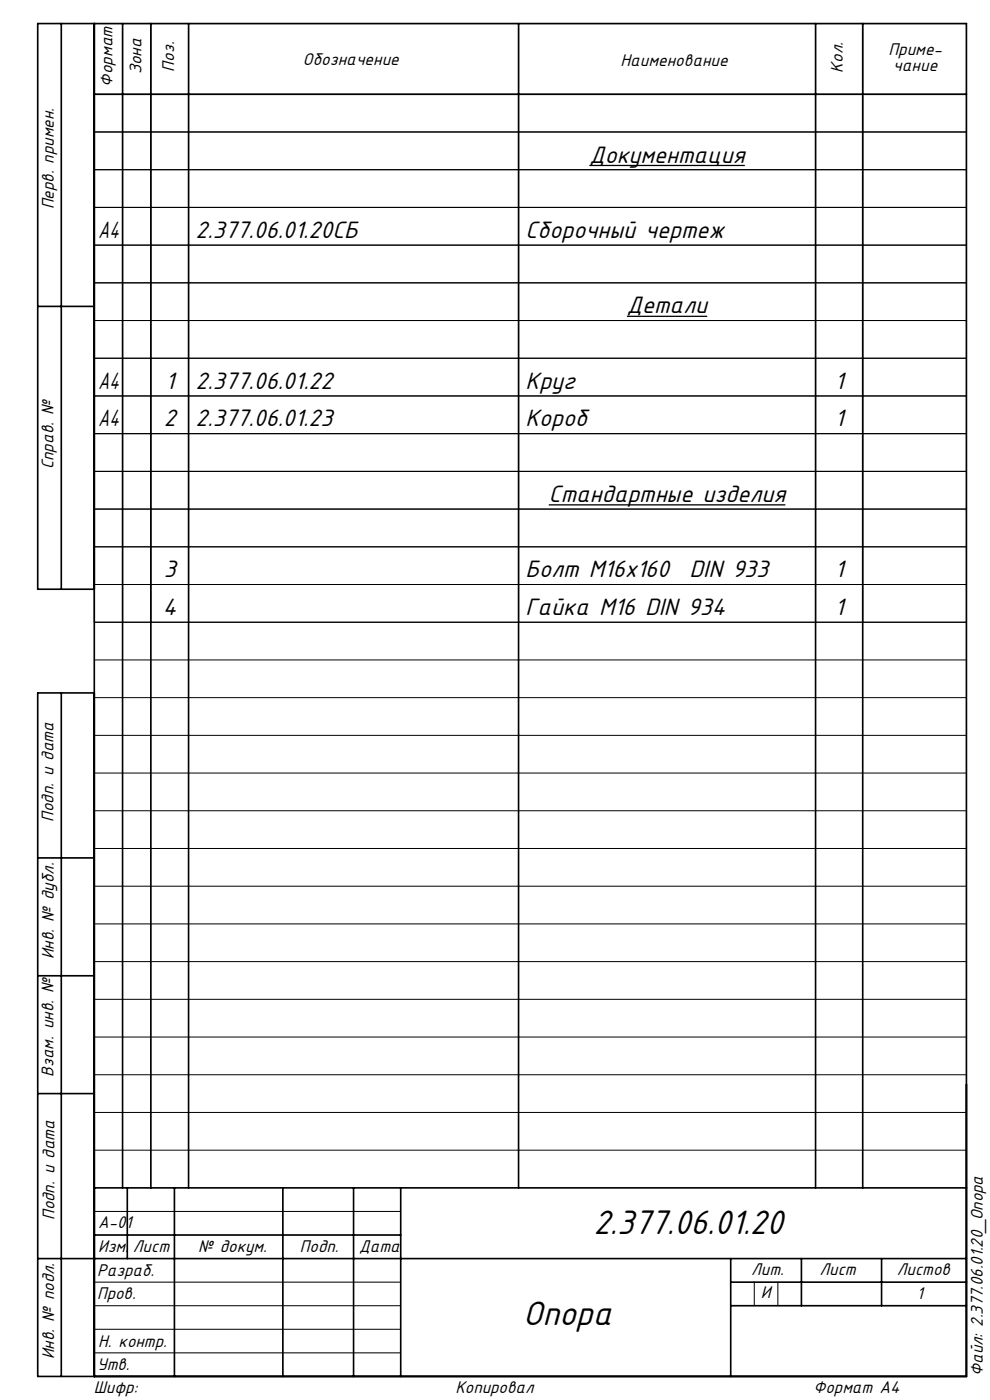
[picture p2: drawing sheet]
<svg xmlns="http://www.w3.org/2000/svg" width="210mm" height="297mm" viewBox="0 0 210 297" stroke-linecap="round" stroke-linejoin="round" font-family="sans-serif">
<defs><g id="words">
<g font-size="8">
<text x="125.9" y="261.9">2.377.06.01.20</text>
<text x="111" y="281">Опора</text>
</g>
<g font-size="5.6">
<text x="125" y="34.5">Документация</text>
<text x="20.8" y="50.5">A4</text>
<text x="41.5" y="50.5">2.377.06.01.20СБ</text>
<text x="111.5" y="50.5">Сборочный чертеж</text>
<text x="133" y="66.5">Детали</text>
<text x="20.8" y="82.5">A4</text>
<text x="35.1" y="82.5">1</text>
<text x="41.5" y="82.5">2.377.06.01.22</text>
<text x="111.5" y="82.5">Круг</text>
<text x="177.1" y="82.5">1</text>
<text x="20.8" y="90.5">A4</text>
<text x="34.7" y="90.5">2</text>
<text x="41.5" y="90.5">2.377.06.01.23</text>
<text x="111.5" y="90.5">Короб</text>
<text x="177.1" y="90.5">1</text>
<text x="116.4" y="106.5">Стандартные изделия</text>
<text x="34.7" y="122.5">3</text>
<text x="111.5" y="122.5">Болт М16х160</text>
<text x="146.3" y="122.5">DIN 933</text>
<text x="177.1" y="122.5">1</text>
<text x="34.5" y="130.5">4</text>
<text x="111.5" y="130.5">Гайка М16 DIN 934</text>
<text x="177.1" y="130.5">1</text>
</g>
<g font-size="4">
<text x="188.4" y="11.6">Приме-</text>
<text x="30" y="15.8" transform="rotate(-90 30 15.8)">Зона</text>
<text x="37" y="15.2" transform="rotate(-90 37 15.2)">Поз.</text>
<text x="64.3" y="13.8">Обозначение</text>
<text x="131.6" y="13.9">Наименование</text>
<text x="178.8" y="15.4" transform="rotate(-90 178.8 15.4)">Кол.</text>
<text x="189.5" y="15.1">чание</text>
<text x="23.9" y="18.4" transform="rotate(-90 23.9 18.4)">Формат</text>
<text x="11.4" y="44.4" transform="rotate(-90 11.4 44.4)">Перв. примен.</text>
<text x="11.3" y="99.6" transform="rotate(-90 11.3 99.6)">Справ. №</text>
<text x="11.3" y="174.4" transform="rotate(-90 11.3 174.4)">Подп. и дата</text>
<text x="11.4" y="203.5" transform="rotate(-90 11.4 203.5)">Инв. № дубл.</text>
<text x="11.4" y="228.4" transform="rotate(-90 11.4 228.4)">Взам. инв. №</text>
<text x="11.6" y="258.8" transform="rotate(-90 11.6 258.8)">Подп. и дата</text>
<text x="20.8" y="260.5">А-01</text>
<text x="20.8" y="265.6">Изм.</text>
<text x="28.2" y="265.6">Лист</text>
<text x="42" y="265.6">№ докум.</text>
<text x="63.6" y="265.6">Подп.</text>
<text x="76.2" y="265.6">Дата</text>
<text x="20.6" y="270.7">Разраб.</text>
<text x="20.6" y="275.5">Пров.</text>
<text x="159.4" y="270.4">Лит.</text>
<text x="161.4" y="275.4">И</text>
<text x="173.8" y="270.5">Лист</text>
<text x="190.3" y="270.5">Листов</text>
<text x="194.5" y="275.6">1</text>
<text x="20.8" y="285.7">Н. контр.</text>
<text x="11.5" y="288.3" transform="rotate(-90 11.5 288.3)">Инв. № подл.</text>
<text x="20.6" y="290.7">Утв.</text>
<text x="208.5" y="291.9" transform="rotate(-90 208.5 291.9)">Файл: 2.377.06.01.20_Опора</text>
<text x="19.9" y="295.5">Шифр:</text>
<text x="96.6" y="295.5">Копировал</text>
<text x="172.6" y="295.5">Формат А4</text>
</g>
</g></defs>
<path d="M125 35.1h33M133 67.1h17M116.4 107.1h50.2" fill="none" stroke="#000" stroke-width=".27"/>
<g fill="none" stroke="#000" stroke-width=".21">
<path d="M20 5h185v127h-185zM26 5v127M32 5v127M40 5v127M110 5v127M173 5v127M183 5v127M20 36h185M20 20h185M205 28h-185M20 44h185M20 52h185"/>
<path d="M205 60h-185M205 68h-185M205 76h-185M20 84h185M20 92h185M20 100h185M205 108h-185M205 116h-185M205 124h-185M20 140h185M20 148h185M20 156h185"/>
<path d="M20 164h185M20 172h185M20 180h185M20 188h185M20 196h185M20 204h185M20 212h185M20 220h185M20 236h185M20 228h185M20 257h65M20 244h185"/>
<path d="M20 277h65M20 272h65M160 272v5M165 272v5M20 287h65M20 282h65"/>
</g>
<g fill="none" stroke="#000" stroke-width=".35">
<path d="M13 5v120M20 5v287M26 5v247M32 5v247M40 5v247M110 5v247M173 5v247M183 5v247M20 20h185M8 65h12M20 125h-12v-120h197v287h-197v-145h12M13 147v145"/>
<path d="M8 182h12M8 207h12M8 232h12M20 252h185M27 252v15M37 252v40M60 252v40M75 252v40M85 252v40M8 267h197M20 262h65M155 267v25"/>
<path d="M155 277h50M155 272h50M170 267v10M187 267v10"/>
</g>
<use href="#words"/>
</svg>
